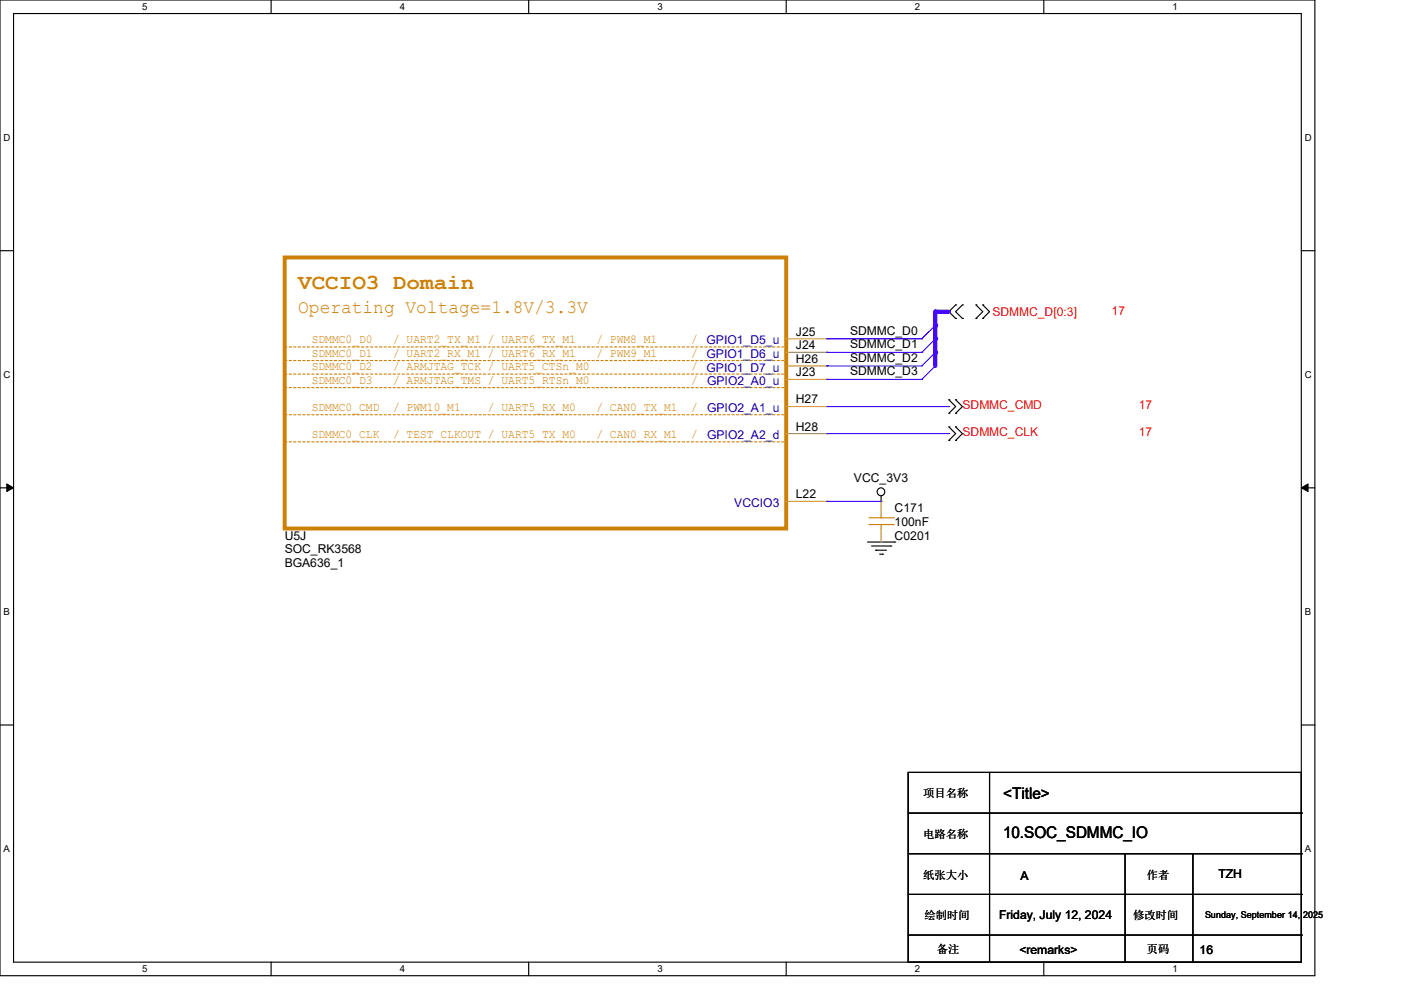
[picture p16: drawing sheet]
<svg xmlns="http://www.w3.org/2000/svg" width="210mm" height="148mm" viewBox="0 0 210 148" stroke-linecap="round" stroke-linejoin="round" font-family="sans-serif">
<defs><g id="words">
<text font-size="3.2" fill="#cc8006" x="44.7" y="43.3">VCCIO3 Domain</text>
<text font-size="2.8" fill="#cc8006" x="44.7" y="46.9">Operating Voltage=1.8V/3.3V</text>
<g font-size="2.4">
<text x="150.4" y="119.8">&lt;Title&gt;</text>
<text x="150.4" y="125.7">10.SOC_SDMMC_IO</text>
</g>
<g font-size="1.8" fill="#f00">
<text x="148.8" y="47.4">SDMMC_D[0:3]</text>
<text x="166.6" y="47.2">17</text>
<text x="144.3" y="61.4">SDMMC_CMD</text>
<text x="144.3" y="65.4">SDMMC_CLK</text>
<text x="170.7" y="61.4">17</text>
<text x="170.7" y="65.4">17</text>
</g>
<g font-size="1.8" fill="#cc8006">
<text x="46.7" y="51.4">SDMMC0_D0</text>
<text x="46.7" y="53.5">SDMMC0_D1</text>
<text x="58.9" y="53.5">/ UART2_RX_M1 / UART6_RX_M1</text>
<text x="58.9" y="51.4">/ UART2_TX_M1 / UART6_TX_M1</text>
<text x="89.4" y="53.5">/ PWM9_M1</text>
<text x="89.4" y="51.4">/ PWM8_M1</text>
<text x="103.6" y="51.4">/ GPIO1_D5_u</text>
<text x="103.6" y="53.5">/ GPIO1_D6_u</text>
<text x="46.7" y="57.5">SDMMC0_D3</text>
<text x="46.7" y="55.5">SDMMC0_D2</text>
<text x="58.9" y="55.5">/ ARMJTAG_TCK / UART5_CTSn_M0</text>
<text x="58.9" y="57.5">/ ARMJTAG_TMS / UART5_RTSn_M0</text>
<text x="103.6" y="55.5">/ GPIO1_D7_u</text>
<text x="103.6" y="57.5">/</text>
<text x="46.7" y="65.7">SDMMC0_CLK</text>
<text x="46.7" y="61.6">SDMMC0_CMD</text>
<text x="58.9" y="61.6">/ PWM10_M1</text>
<text x="58.9" y="65.7">/ TEST_CLKOUT / UART5_TX_M0</text>
<text x="73.2" y="61.6">/ UART5_RX_M0</text>
<text x="89.4" y="65.7">/ CAN0_RX_M1</text>
<text x="89.4" y="61.6">/ CAN0_TX_M1</text>
<text x="103.6" y="61.6">/</text>
<text x="103.6" y="65.7">/</text>
</g>
<g font-size="1.8">
<text x="119.3" y="50.3">J25</text>
<text x="119.3" y="52.4">J24</text>
<text x="127.4" y="50.2">SDMMC_D0</text>
<text x="127.4" y="52.2">SDMMC_D1</text>
<text x="119.3" y="54.4">H26</text>
<text x="119.3" y="56.4">J23</text>
<text x="127.4" y="54.2">SDMMC_D2</text>
<text x="127.4" y="56.3">SDMMC_D3</text>
<text x="119.3" y="60.5">H27</text>
<text x="119.3" y="64.6">H28</text>
<text x="119.3" y="74.7">L22</text>
<text x="128" y="72.3">VCC_3V3</text>
<text x="134.1" y="76.8">C171</text>
<text x="42.7" y="82.9">SOC_RK3568</text>
<text x="42.7" y="80.9">U5J</text>
<text x="134.1" y="78.9">100nF</text>
<text x="134.1" y="80.9">C0201</text>
<text x="42.7" y="85">BGA636_1</text>
<text x="153" y="131.9">A</text>
<text x="182.7" y="131.7">TZH</text>
<text x="149.8" y="137.8">Friday, July 12, 2024</text>
<text x="152.8" y="143.1">&lt;remarks&gt;</text>
<text x="179.8" y="143.1">16</text>
</g>
<g font-size="1.8" fill="#00c">
<text x="106" y="57.7">GPIO2_A0_u</text>
<text x="106" y="61.8">GPIO2_A1_u</text>
<text x="106" y="65.9">GPIO2_A2_d</text>
<text x="110.1" y="76">VCCIO3</text>
</g>
<g font-size="1.7">
<text x="138.4" y="119.5">项目名称</text>
<text x="138.4" y="125.6">电路名称</text>
<text x="138.4" y="131.7">纸张大小</text>
<text x="171.9" y="131.7">作者</text>
<text x="138.6" y="137.8">绘制时间</text>
<text x="169.9" y="137.8">修改时间</text>
<text x="140.4" y="142.9">备注</text>
<text x="171.9" y="142.9">页码</text>
</g>
<g font-size="1.4">
<text x="21.3" y="1.5">5</text>
<text x="59.9" y="1.5">4</text>
<text x="98.6" y="1.5">3</text>
<text x="137.2" y="1.5">2</text>
<text x="175.8" y="1.5">1</text>
<text x=".5" y="21.1">D</text>
<text x="195.6" y="21.1">D</text>
<text x=".5" y="56.7">C</text>
<text x="195.6" y="56.7">C</text>
<text x=".5" y="92.2">B</text>
<text x="195.6" y="92.2">B</text>
<text x=".5" y="127.8">A</text>
<text x="195.6" y="127.8">A</text>
<text x="180.6" y="137.7">Sunday, September 14, 2025</text>
<text x="21.3" y="145.8">5</text>
<text x="59.9" y="145.8">4</text>
<text x="98.6" y="145.8">3</text>
<text x="137.2" y="145.8">2</text>
<text x="175.8" y="145.8">1</text>
</g>
</g></defs>
<path d="M0 0h197.1v146.3h-197.1zM2 2h193.1v142.3h-193.1z" fill="none" stroke="#000" stroke-width=".17"/>
<g fill="#fff">
<path d="M21.3 .2h.8v1.6h-.8z"/>
<path d="M21.3 144.5h.8v1.6h-.8z"/>
</g>
<path d="M40.6 0v2M40.6 144.3v2" fill="none" stroke="#000" stroke-width=".17"/>
<g fill="#fff">
<path d="M59.9 .2h.8v1.6h-.8z"/>
<path d="M59.9 144.5h.8v1.6h-.8z"/>
</g>
<path d="M79.2 0v2M79.2 144.3v2" fill="none" stroke="#000" stroke-width=".17"/>
<g fill="#fff">
<path d="M98.6 .2h.7v1.6h-.7z"/>
<path d="M98.6 144.5h.7v1.6h-.7z"/>
</g>
<path d="M117.9 0v2M117.9 144.3v2" fill="none" stroke="#000" stroke-width=".17"/>
<g fill="#fff">
<path d="M137.2 .2h.7v1.6h-.7z"/>
<path d="M137.2 144.5h.7v1.6h-.7z"/>
</g>
<path d="M156.5 0v2M156.5 144.3v2" fill="none" stroke="#000" stroke-width=".17"/>
<g fill="#fff">
<path d="M175.8 .2h.7v1.6h-.7z"/>
<path d="M175.8 144.5h.7v1.6h-.7z"/>
<path d="M.5 19.8h1v1.6h-1z"/>
<path d="M195.6 19.8h1v1.6h-1z"/>
<path d="M.5 55.4h1v1.6h-1z"/>
<path d="M195.6 55.4h1v1.6h-1z"/>
</g>
<path d="M0 37.6h2M195.1 37.6h2" fill="none" stroke="#000" stroke-width=".17"/>
<g fill="#fff">
<path d="M.5 90.9h.9v1.6h-.9z"/>
<path d="M195.6 90.9h.9v1.6h-.9z"/>
</g>
<path d="M0 73.2h2M195.1 73.2h2" fill="none" stroke="#000" stroke-width=".17"/>
<path d="M1 72.6l1 .6-1 .5zM195.1 73.2l1-.6v1.1z" fill="#000" stroke="#000" stroke-width=".15"/>
<g fill="#fff">
<path d="M.5 126.5h.9v1.6h-.9z"/>
<path d="M195.6 126.5h.9v1.6h-.9z"/>
</g>
<g fill="none" stroke="#000" stroke-width=".17">
<path d="M142.2 59.9h.1M142.2 59.9l1.1 1.1-1.1 1M143.3 45.7h.1M143.3 47.8h.1M143.3 59.9h.1M143.3 45.7l-1.1 1 1.1 1.1M143.3 59.9l1 1.1-1 1M144.3 47.8h.1M144.3 45.7h.1M144.3 45.7l-1 1 1 1.1M146.3 47.8h.1M146.3 45.7h.1"/>
<path d="M146.3 45.7l1 1-1 1.1M147.3 47.8h.1M147.3 45.7h.1M147.3 45.7l1 1-1 1.1M132.1 75.2h.1M132.1 74.4v.8M142.2 62h.1M142.2 66h.1M142.2 64h.1M142.2 64l1.1 1-1.1 1M143.3 62h.1M143.3 66h.1"/>
<path d="M143.3 64h.1M143.3 64l1 1-1 1M130 81.3h4.1M130.6 81.9h2.9M131.3 82.5h.1M131.3 82.5h1.6M131.9 83.1h.4M132.3 83.1h.1M133.5 81.9h.1M134.1 81.3h.1M0 108.7h2M136.1 115.8h59v28.5h-59z"/>
<path d="M148.3 115.8v28.5M195.1 108.7h2M136.1 134.1h59M136.1 128h59M136.1 121.9h59M168.7 128v16.3M178.8 128v16.3M195.1 134.1h.1M195.1 128h.1M195.1 121.9h.1M136.1 140.2h59M148.3 144.3h.1"/>
<path d="M168.7 144.3h.1M178.8 144.3h.1M195.1 140.2h.1"/>
<circle cx="132" cy="73.7" r=".58"/>
</g>
<path d="M138.2 50.8h.1M138.2 52.8h.1M138.2 54.9h.1M138.2 56.9h.1M140.2 48.8l-2 2M140.2 50.8l-2 2M140.2 52.8l-2 2.1M140.2 54.9l-2 2" fill="none" stroke="#4200ff" stroke-width=".17"/>
<path d="M42.7 38.6h75.2v40.6h-75.2z" fill="none" stroke="#cc8006" stroke-width=".59"/>
<path d="M42.7 54.1h75.2M42.7 58.1h75.2M42.7 56.1h75.2M42.7 52h75.2M117.9 54.1h.1M117.9 58.1h.1M117.9 56.1h.1M117.9 52h.1M42.7 66.3h75.2M42.7 62.2h75.2M117.9 66.3h.1M117.9 62.2h.1" fill="none" stroke="#cc8006" stroke-width=".17" stroke-dasharray=".3 .3"/>
<g fill="none" stroke="#a84" stroke-width=".17">
<path d="M117.9 50.8h6.1M117.9 52.8h6.1M117.9 54.9h6.1M117.9 56.9h6.1M124 50.8h.1M124 52.8h.1M124 54.9h.1M124 56.9h.1M117.9 61h6.1M117.9 65h6.1M117.9 75.2h6.1M124 61h.1"/>
<path d="M124 65h.1M124 75.2h.1M132.1 75.2h.1M132.1 75.2v2M132.1 79.2v2.1M132.1 81.3h.1"/>
</g>
<path d="M130.3 78.7h3.6M130.3 77.6h3.6M132.1 77.6h.1M132.1 78.7h.1M132.1 77.2v.4M132.1 78.7v.5M133.9 78.7h.1M133.9 77.6h.1" fill="none" stroke="#cc8006" stroke-width=".17"/>
<path d="M140.2 48.8v2" fill="none" stroke="#00f" stroke-width=".59"/>
<circle cx="140.2" cy="48.8" r=".3" fill="#00f"/>
<path d="M124 50.8h.1M124 52.8h.1M124 54.9h.1M124 56.9h.1M124 50.8h14.2M124 52.8h14.2M124 54.9h14.2M124 56.9h14.2" fill="none" stroke="#4200ff" stroke-width=".17"/>
<path d="M140.2 50.8v2" fill="none" stroke="#00f" stroke-width=".59"/>
<circle cx="140.2" cy="50.8" r=".3" fill="#00f"/>
<path d="M140.2 52.8v2.1" fill="none" stroke="#00f" stroke-width=".59"/>
<circle cx="140.2" cy="52.8" r=".3" fill="#00f"/>
<path d="M140.2 46.7v2.1" fill="none" stroke="#00f" stroke-width=".59"/>
<circle cx="140.2" cy="46.7" r=".3" fill="#00f"/>
<path d="M140.2 46.7h2" fill="none" stroke="#00f" stroke-width=".59"/>
<circle cx="140.2" cy="46.7" r=".3" fill="#00f"/>
<path d="M124 75.2h.1M124 61h18.2M124 65h18.2M124 75.2h8.1M142.2 61h.1M142.2 65h.1" fill="none" stroke="#4200ff" stroke-width=".17"/>
<use href="#words"/>
</svg>
